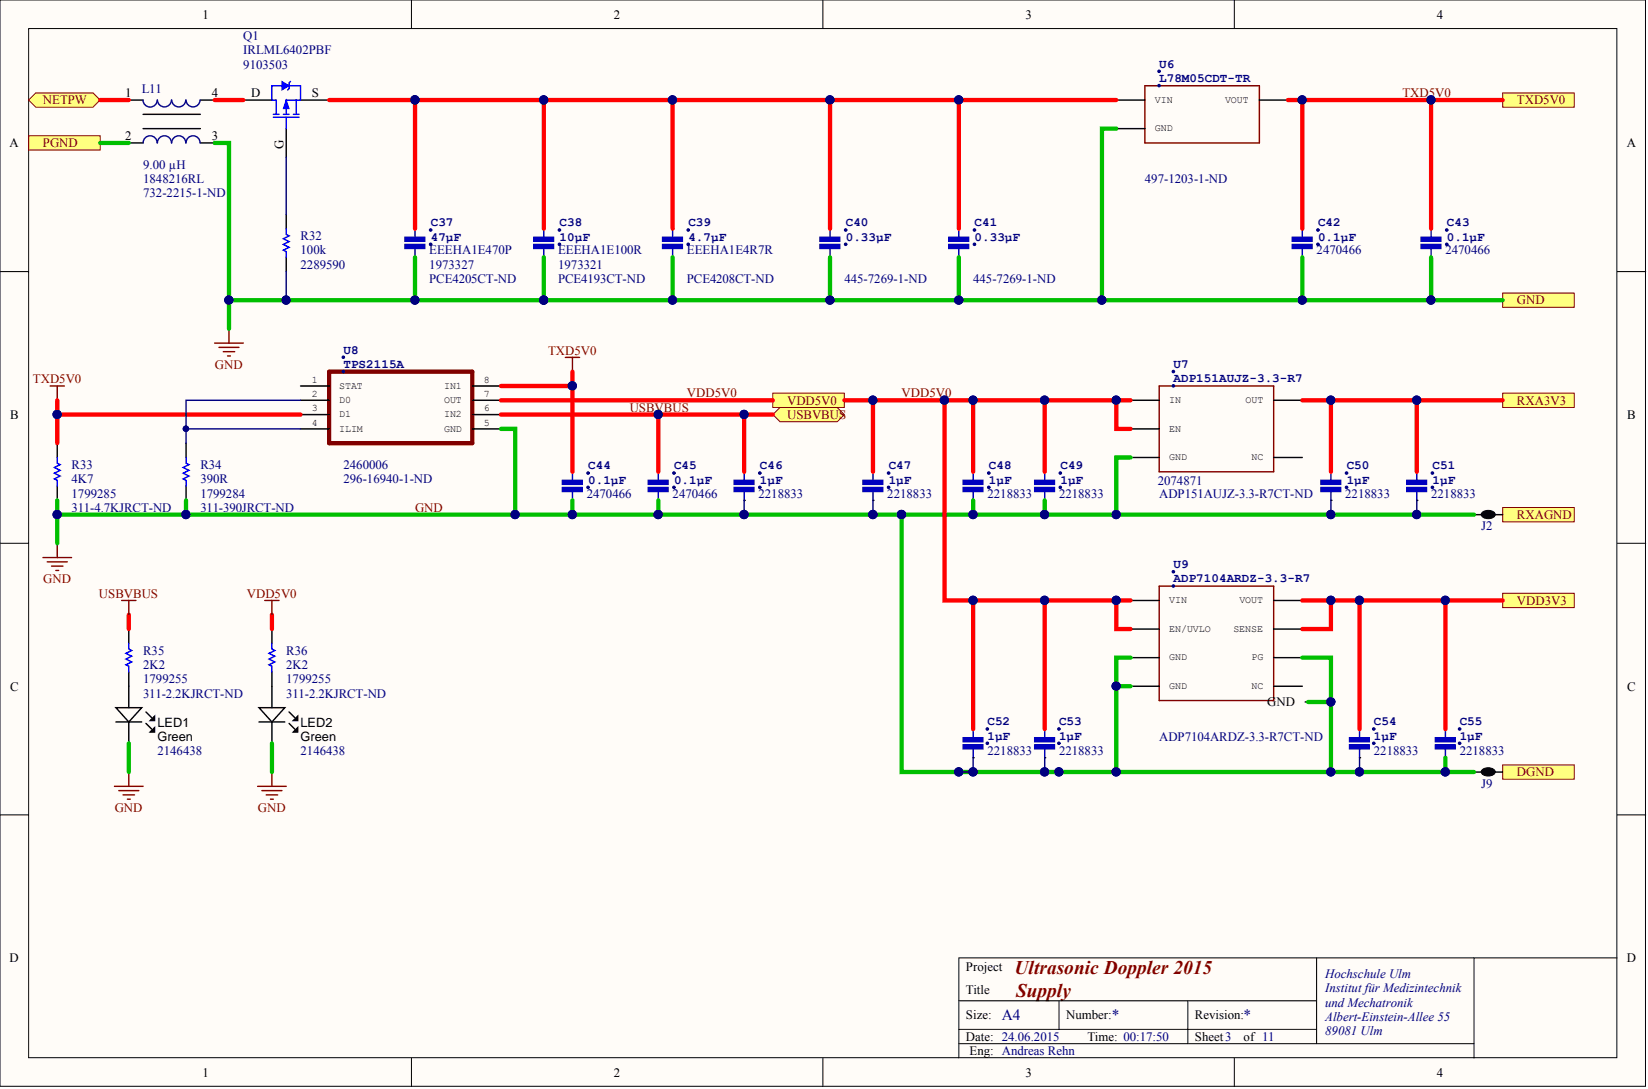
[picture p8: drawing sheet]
<svg xmlns="http://www.w3.org/2000/svg" width="292mm" height="193mm" viewBox="0 0 292 193" stroke-linecap="round" stroke-linejoin="round" font-family="sans-serif">
<defs><g id="words">
<g font-size="3.4" fill="#800000">
<text x="179.8" y="172.5">Ultrasonic Doppler 2015</text>
<text x="180.1" y="176.6">Supply</text>
</g>
<g font-size="2.7" fill="#000080">
<text x="177.6" y="180.8">A4</text>
<text x="197.1" y="180.8">*</text>
<text x="220.4" y="180.8">*</text>
</g>
<g font-size="2.3">
<text x="35.9" y="3.3">1</text>
<text x="108.8" y="3.3">2</text>
<text x="181.7" y="3.3">3</text>
<text x="254.7" y="3.3">4</text>
<text x="22.2" y="17.2">1</text>
<text x="37.5" y="17.2">4</text>
<text x="44.5" y="17.2">D</text>
<text x="55.3" y="17.2">S</text>
<text x="1.7" y="26.1">A</text>
<text x="22.2" y="24.8">2</text>
<text x="37.5" y="24.8">3</text>
<text x="50.2" y="26.5" transform="rotate(-90 50.2 26.5)">G</text>
<text x="288.3" y="26.1">A</text>
<text x="1.8" y="74.2">B</text>
<text x="288.4" y="74.2">B</text>
<text x="1.8" y="122.4">C</text>
<text x="224.6" y="125.1">GND</text>
<text x="288.4" y="122.4">C</text>
<text x="27.9" y="128.7">LED1</text>
<text x="27.9" y="131.3">Green</text>
<text x="53.3" y="128.7">LED2</text>
<text x="53.3" y="131.3">Green</text>
<text x="1.7" y="170.5">D</text>
<text x="171.2" y="172.1">Project</text>
<text x="288.3" y="170.5">D</text>
<text x="171.2" y="176.2">Title</text>
<text x="171.2" y="180.6">Size:</text>
<text x="171.2" y="184.4">Date: 24.06.2015</text>
<text x="189" y="180.6">Number:</text>
<text x="192.8" y="184.4">Time: 00:17:50</text>
<text x="211.8" y="180.6">Revision:</text>
<text x="211.8" y="184.4">Sheet3</text>
<text x="220.4" y="184.4">of 11</text>
<text x="35.9" y="190.8">1</text>
<text x="108.8" y="190.8">2</text>
<text x="171.9" y="187">Eng: Andreas Rehn</text>
<text x="181.7" y="190.8">3</text>
<text x="254.7" y="190.8">4</text>
</g>
<g font-size="2.3" fill="#000080">
<text x="43.1" y="7.1">Q1</text>
<text x="43.1" y="9.6">IRLML6402PBF</text>
<text x="25.1" y="16.5">L11</text>
<text x="43.1" y="12.2">9103503</text>
<text x="25.4" y="29.9">9.00 µH</text>
<text x="25.4" y="32.4">1848216RL</text>
<text x="25.4" y="35">732-2215-1-ND</text>
<text x="202.9" y="32.4">497-1203-1-ND</text>
<text x="53.3" y="47.6">2289590</text>
<text x="53.3" y="42.6">R32</text>
<text x="53.3" y="45.1">100k</text>
<text x="76.1" y="45.1">EEEHA1E470P</text>
<text x="76.1" y="47.6">1973327</text>
<text x="98.9" y="45.1">EEEHA1E100R</text>
<text x="98.9" y="47.6">1973321</text>
<text x="121.8" y="45.1">EEEHA1E4R7R</text>
<text x="233.4" y="45.1">2470466</text>
<text x="256.2" y="45.1">2470466</text>
<text x="76.1" y="50.2">PCE4205CT-ND</text>
<text x="98.9" y="50.2">PCE4193CT-ND</text>
<text x="121.8" y="50.2">PCE4208CT-ND</text>
<text x="149.7" y="50.2">445-7269-1-ND</text>
<text x="172.5" y="50.2">445-7269-1-ND</text>
<text x="12.7" y="83.1">R33</text>
<text x="35.5" y="83.1">R34</text>
<text x="60.9" y="83.1">2460006</text>
<text x="12.7" y="88.2">1799285</text>
<text x="12.7" y="85.6">4K7</text>
<text x="35.5" y="88.2">1799284</text>
<text x="35.5" y="85.6">390R</text>
<text x="60.9" y="85.6">296-16940-1-ND</text>
<text x="104" y="88.2">2470466</text>
<text x="119.2" y="88.2">2470466</text>
<text x="134.4" y="88.2">2218833</text>
<text x="157.3" y="88.2">2218833</text>
<text x="175" y="88.2">2218833</text>
<text x="187.7" y="88.2">2218833</text>
<text x="205.2" y="85.9">2074871</text>
<text x="205.5" y="88.2">ADP151AUJZ-3.3-R7CT-ND</text>
<text x="238.4" y="88.2">2218833</text>
<text x="253.7" y="88.2">2218833</text>
<text x="12.7" y="90.7">311-4.7KJRCT-ND</text>
<text x="35.5" y="90.7">311-390JRCT-ND</text>
<text x="262.5" y="94">J2</text>
<text x="25.4" y="116">R35</text>
<text x="25.4" y="118.6">2K2</text>
<text x="50.7" y="116">R36</text>
<text x="50.7" y="118.6">2K2</text>
<text x="25.4" y="123.6">311-2.2KJRCT-ND</text>
<text x="25.4" y="121.1">1799255</text>
<text x="50.7" y="123.6">311-2.2KJRCT-ND</text>
<text x="50.7" y="121.1">1799255</text>
<text x="205.5" y="131.2">ADP7104ARDZ-3.3-R7CT-ND</text>
<text x="27.9" y="133.8">2146438</text>
<text x="53.3" y="133.8">2146438</text>
<text x="175" y="133.8">2218833</text>
<text x="187.7" y="133.8">2218833</text>
<text x="243.5" y="133.8">2218833</text>
<text x="258.7" y="133.8">2218833</text>
<text x="262.5" y="139.6">J9</text>
<text x="234.9" y="173.3">Hochschule Ulm</text>
<text x="234.9" y="175.8">Institut für Medizintechnik</text>
<text x="234.9" y="178.4">und Mechatronik</text>
<text x="234.9" y="180.9">Albert-Einstein-Allee 55</text>
<text x="234.9" y="183.4">89081 Ulm</text>
</g>
<g font-size="2.3" fill="#800000">
<text x="248.6" y="17.2">TXD5V0</text>
<text x="7.6" y="18.5">NETPW</text>
<text x="268.9" y="18.5">TXD5V0</text>
<text x="7.6" y="26.1">PGND</text>
<text x="268.9" y="54">GND</text>
<text x="38.1" y="65.4">GND</text>
<text x="97.2" y="62.8">TXD5V0</text>
<text x="5.8" y="67.9">TXD5V0</text>
<text x="121.8" y="70.4">VDD5V0</text>
<text x="139.5" y="71.7">VDD5V0</text>
<text x="159.8" y="70.4">VDD5V0</text>
<text x="268.9" y="71.7">RXA3V3</text>
<text x="111.6" y="73">USBVBUS</text>
<text x="139.5" y="74.2">USBVBUS</text>
<text x="73.6" y="90.7">GND</text>
<text x="268.9" y="92">RXAGND</text>
<text x="7.7" y="103.4">GND</text>
<text x="17.5" y="105.9">USBVBUS</text>
<text x="43.8" y="105.9">VDD5V0</text>
<text x="268.9" y="107.2">VDD3V3</text>
<text x="268.9" y="137.6">DGND</text>
<text x="20.3" y="143.9">GND</text>
<text x="45.7" y="143.9">GND</text>
</g>
<g font-size="2.2" fill="#000080">
<text x="205.5" y="12">U6</text>
<text x="205.5" y="14.5">L78M05CDT-TR</text>
<text x="76.4" y="40.1">C37</text>
<text x="99.2" y="40.1">C38</text>
<text x="122" y="40.1">C39</text>
<text x="149.9" y="40.1">C40</text>
<text x="172.7" y="40.1">C41</text>
<text x="233.6" y="40.1">C42</text>
<text x="256.4" y="40.1">C43</text>
<text x="76.4" y="42.6">47µF</text>
<text x="99.2" y="42.6">10µF</text>
<text x="122" y="42.6">4.7µF</text>
<text x="149.9" y="42.6">0.33µF</text>
<text x="172.7" y="42.6">0.33µF</text>
<text x="233.6" y="42.6">0.1µF</text>
<text x="256.4" y="42.6">0.1µF</text>
<text x="60.9" y="62.7">U8</text>
<text x="60.9" y="65.2">TPS2115A</text>
<text x="208" y="65.2">U7</text>
<text x="208" y="67.7">ADP151AUJZ-3.3-R7</text>
<text x="104.3" y="83.2">C44</text>
<text x="119.5" y="83.2">C45</text>
<text x="134.7" y="83.2">C46</text>
<text x="157.5" y="83.2">C47</text>
<text x="175.3" y="83.2">C48</text>
<text x="188" y="83.2">C49</text>
<text x="238.7" y="83.2">C50</text>
<text x="253.9" y="83.2">C51</text>
<text x="104.3" y="85.7">0.1µF</text>
<text x="119.5" y="85.7">0.1µF</text>
<text x="134.7" y="85.7">1µF</text>
<text x="157.5" y="85.7">1µF</text>
<text x="175.3" y="85.7">1µF</text>
<text x="188" y="85.7">1µF</text>
<text x="238.7" y="85.7">1µF</text>
<text x="253.9" y="85.7">1µF</text>
<text x="208" y="100.7">U9</text>
<text x="208" y="103.2">ADP7104ARDZ-3.3-R7</text>
<text x="175" y="128.5">C52</text>
<text x="175" y="131.1">1µF</text>
<text x="187.7" y="128.5">C53</text>
<text x="187.7" y="131.1">1µF</text>
<text x="243.5" y="128.5">C54</text>
<text x="243.5" y="131.1">1µF</text>
<text x="258.7" y="128.5">C55</text>
<text x="258.7" y="131.1">1µF</text>
</g>
<g font-size="1.8">
<text x="204.7" y="23.3">GND</text>
<text x="204.7" y="18.2">VIN</text>
<text x="217.1" y="18.2">VOUT</text>
<text x="55.3" y="67.8">1</text>
<text x="55.3" y="70.4">2</text>
<text x="60.1" y="68.9">STAT</text>
<text x="60.1" y="71.4">D0</text>
<text x="78.7" y="68.9">IN1</text>
<text x="78.7" y="71.4">OUT</text>
<text x="85.7" y="67.8">8</text>
<text x="85.7" y="70.4">7</text>
<text x="207.2" y="71.4">IN</text>
<text x="220.8" y="71.4">OUT</text>
<text x="55.3" y="72.9">3</text>
<text x="55.3" y="75.5">4</text>
<text x="60.1" y="73.9">D1</text>
<text x="60.1" y="76.5">ILIM</text>
<text x="78.7" y="73.9">IN2</text>
<text x="78.7" y="76.5">GND</text>
<text x="85.7" y="72.9">6</text>
<text x="85.7" y="75.5">5</text>
<text x="207.2" y="76.5">EN</text>
<text x="207.2" y="81.5">GND</text>
<text x="221.8" y="81.5">NC</text>
<text x="207.2" y="106.9">VIN</text>
<text x="219.7" y="106.9">VOUT</text>
<text x="207.2" y="111.9">EN/UVLO</text>
<text x="218.6" y="111.9">SENSE</text>
<text x="207.2" y="117">GND</text>
<text x="221.8" y="117">PG</text>
<text x="207.2" y="122.1">GND</text>
<text x="221.8" y="122.1">NC</text>
</g>
</g></defs>
<g fill="#fffcf8" stroke="#000" stroke-width=".18">
<path d="M0 0h291.7v192.5h-291.7z"/>
<path d="M5.1 5.1h281.5v182.3h-281.5z"/>
</g>
<g fill="none" stroke="#000" stroke-width=".18">
<path d="M72.9 0v5.1M145.9 0v5.1M218.8 0v5.1M0 48.1h5.1M286.6 48.1h5.1M0 96.3h5.1M286.6 96.3h5.1M0 144.4h5.1M286.6 144.4h5.1M169.9 177.3h63.5M187.7 177.3v5.1M210.5 177.3v7.6"/>
<path d="M233.4 169.7v15.2M261.3 169.7h-91.4v17.8M286.6 169.7h-25.3v17.8M72.9 187.5v5M145.9 187.5v5M169.9 182.4h63.5M169.9 184.9h91.4M218.8 187.5v5"/>
</g>
<g fill="#ffff80" stroke="#800000" stroke-width=".18">
<path d="M137 73.5l1.2-1.3h10.2l1.3 1.3-1.3 1.2h-10.2z" fill-rule="evenodd"/>
<path d="M5.1 24.1h12.7v2.5h-12.7z" fill-rule="evenodd"/>
<path d="M266.3 105.1h12.7v2.6h-12.7z" fill-rule="evenodd"/>
<path d="M266.3 69.7h12.7v2.5h-12.7z" fill-rule="evenodd"/>
<path d="M266.3 135.5h12.7v2.6h-12.7z" fill-rule="evenodd"/>
<path d="M5.1 17.7l1.2-1.2h10.2l1.3 1.2-1.3 1.3h-10.2z" fill-rule="evenodd"/>
</g>
<path d="M43.1 17.7h5.1M53.3 17.7h5M50.7 22.8v5.1M50.7 38v2.5M50.7 45.6v2.5" fill="none" stroke="#000" stroke-width=".25"/>
<path d="M49 17.7v2.6M50 15.2h-1.8v2.5M51.2 15.2h2.1M52.5 17.7v2.6M53.3 17.7h-2.6v2.6M48.4 20.3h1.1M48.4 20.8h4.6M50.2 20.3h1M50.7 20.8v2M52 20.3h1M50.7 40.5v1l.5 .3-1 .5 1 .5-1 .5 1 .5-1 .5 .5 .3v1" fill="none" stroke="#00f" stroke-width=".25"/>
<path d="M50.7 17.7l.5 1.5h-1z" fill="#00f"/>
<path d="M50.7 17.7l.5 1.5h-1z" fill="none" stroke="#00f" stroke-width=".18"/>
<path d="M48.2 17.7h.8M53.3 15.2v2.5" fill="none" stroke="#00f" stroke-width=".25"/>
<path d="M50 14.4l1.2 .8-1.2 .8z" fill="#00f"/>
<path d="M50 14.4l1.2 .8-1.2 .8z" fill="none" stroke="#00f" stroke-width=".18"/>
<path d="M51.5 14.4l-.3 .3v1l-.2 .3M10.1 81.1v1l.6 .2-1.1 .5 1.1 .5-1.1 .6 1.1 .5-1.1 .5 .5 .2v1M33 81.1v1l.5 .2-1 .5 1 .5-1 .6 1 .5-1 .5 .5 .2v1" fill="none" stroke="#00f" stroke-width=".25"/>
<g fill="none" stroke="#0000bf" stroke-width=".25">
<path d="M73.6 40.5v1.5M73.6 44.1v1.5M96.4 40.5v1.5M96.4 44.1v1.5M119.2 40.5v1.5M119.2 44.1v1.5M147.1 40.5v1.5M147.1 44.1v1.5M169.9 40.5v1.5M169.9 44.1v1.5M230.8 40.5v1.5M230.8 44.1v1.5"/>
<path d="M253.7 40.5v1.5M253.7 44.1v1.5M101.5 83.6v1.5M101.5 87.1v1.6M116.7 83.6v1.5M116.7 87.1v1.6M154.7 83.6v1.5M154.7 87.1v1.6"/>
</g>
<g fill="#0000bf" stroke="#0000bf" stroke-width=".25">
<path d="M71.8 42h3.5v.8h-3.5z"/>
<path d="M71.8 43.3h3.5v.7h-3.5z"/>
<path d="M94.6 42h3.5v.8h-3.5z"/>
<path d="M94.6 43.3h3.5v.7h-3.5z"/>
<path d="M117.4 42h3.5v.8h-3.5z"/>
<path d="M117.4 43.3h3.5v.7h-3.5z"/>
<path d="M99.7 85.1h3.5v.7h-3.5z"/>
<path d="M99.7 86.4h3.5v.7h-3.5z"/>
<path d="M114.9 85.1h3.5v.7h-3.5z"/>
<path d="M114.9 86.4h3.5v.7h-3.5z"/>
<path d="M153 85.1h3.5v.7h-3.5z"/>
<path d="M153 86.4h3.5v.7h-3.5z"/>
<path d="M145.3 42h3.5v.8h-3.5z"/>
<path d="M145.3 43.3h3.5v.7h-3.5z"/>
<path d="M168.2 42h3.5v.8h-3.5z"/>
<path d="M168.2 43.3h3.5v.7h-3.5z"/>
<path d="M229.1 42h3.5v.8h-3.5z"/>
<path d="M229.1 43.3h3.5v.7h-3.5z"/>
<path d="M251.9 42h3.5v.8h-3.5z"/>
<path d="M251.9 43.3h3.5v.7h-3.5z"/>
</g>
<g fill="none" stroke="#000" stroke-width=".25">
<path d="M197.9 17.7h5M223.2 17.7h5.1M197.9 22.8h5M73.6 40.5h.1M73.6 45.6h.1M96.4 40.5h.1M96.4 45.6h.1M119.2 40.5h.1M119.2 45.6h.1M147.1 40.5h.1M147.1 45.6h.1M169.9 40.5h.1"/>
<path d="M169.9 45.6h.1M230.8 40.5h.1M230.8 45.6h.1M253.7 40.5h.1M253.7 45.6h.1M10.1 78.5v2.6M33 78.5v2.6M53.3 68.4h5M53.3 70.9h5M53.3 73.5h5M53.3 76h5M83.7 68.4h5.1"/>
<path d="M83.7 70.9h5.1M83.7 73.5h5.1M83.7 76h5.1M10.1 86.1v2.6M33 86.1v2.6M101.5 83.6h.1M101.5 88.7h.1M116.7 83.6h.1M116.7 88.7h.1M154.7 83.6h.1M154.7 88.7h.1"/>
</g>
<g fill="#000080" stroke="#000080" stroke-width=".18">
<circle cx="76.3" cy="40.8" r=".23"/>
<circle cx="76.3" cy="43.3" r=".23"/>
<circle cx="99.2" cy="40.8" r=".23"/>
<circle cx="99.2" cy="43.3" r=".23"/>
<circle cx="122" cy="40.8" r=".23"/>
<circle cx="122" cy="43.3" r=".23"/>
<circle cx="205.4" cy="12.6" r=".23"/>
<circle cx="205.4" cy="15.2" r=".23"/>
<circle cx="60.9" cy="63.3" r=".23"/>
<circle cx="60.9" cy="65.8" r=".23"/>
<circle cx="104.2" cy="83.8" r=".23"/>
<circle cx="104.2" cy="86.4" r=".23"/>
<circle cx="119.4" cy="83.8" r=".23"/>
<circle cx="119.4" cy="86.4" r=".23"/>
<circle cx="157.5" cy="83.8" r=".23"/>
<circle cx="157.5" cy="86.4" r=".23"/>
<circle cx="149.9" cy="40.8" r=".23"/>
<circle cx="149.9" cy="43.3" r=".23"/>
<circle cx="172.7" cy="40.8" r=".23"/>
<circle cx="172.7" cy="43.3" r=".23"/>
<circle cx="233.6" cy="40.8" r=".23"/>
<circle cx="233.6" cy="43.3" r=".23"/>
<circle cx="256.4" cy="40.8" r=".23"/>
<circle cx="256.4" cy="43.3" r=".23"/>
</g>
<path d="M202.9 15.2h20.3v10.1h-20.3z" fill="none" stroke="#800000" stroke-width=".25"/>
<path d="M58.3 65.9h25.4v12.6h-25.4z" fill="none" stroke="#800000" stroke-width=".76"/>
<path d="M266.3 89.9h12.7v2.6h-12.7z" fill-rule="evenodd" fill="#ffff80" stroke="#800000" stroke-width=".18"/>
<path d="M205.5 68.4h20.3v15.2h-20.3zM205.5 103.9h20.3v20.2h-20.3z" fill="none" stroke="#800000" stroke-width=".25"/>
<g fill="none" stroke="#000" stroke-width=".25">
<path d="M200.4 70.9h5.1M200.4 76h5.1M225.8 70.9h5M131.9 83.6h.1M131.9 88.7h.1M172.5 83.6h.1M172.5 88.7h.1M185.2 83.6h.1M185.2 88.7h.1M200.4 81.1h5.1M225.8 81.1h5M235.9 83.6h.1"/>
<path d="M235.9 88.7h.1M251.1 83.6h.1M251.1 88.7h.1M22.8 111.5v2.5M22.8 119.1v6.3M48.2 111.5v2.5M48.2 119.1v6.3M200.4 106.4h5.1M200.4 111.5h5.1M200.4 116.5h5.1M225.8 106.4h5M225.8 111.5h5"/>
<path d="M225.8 116.5h5M20.5 125.4h4.6l-2.3 2.5zM20.5 127.9h4.6M22.8 127.9v3.8M25.9 128.2l1 1M25.9 126.2l1 1M26.6 129.7l.8-.8v.8zM26.6 127.7l.8-.8v.8zM45.9 125.4h4.6l-2.3 2.5zM45.9 127.9h4.6M48.2 127.9v3.8M51.2 128.2l1.1 1"/>
<path d="M51.2 126.2l1.1 1M52 129.7l.8-.8v.8zM52 127.7l.8-.8v.8zM172.5 129.2h.1M172.5 134.3h.1M185.2 129.2h.1M185.2 134.3h.1M200.4 121.6h5.1M225.8 121.6h5M231.3 124.4h.5M241 129.2h.1M241 134.3h.1"/>
<path d="M256.2 129.2h.1M256.2 134.3h.1"/>
</g>
<g fill="#000080" stroke="#000080" stroke-width=".18">
<circle cx="208" cy="65.8" r=".23"/>
<circle cx="208" cy="68.4" r=".23"/>
<circle cx="208" cy="101.3" r=".23"/>
<circle cx="208" cy="103.8" r=".23"/>
<circle cx="175" cy="129.2" r=".23"/>
<circle cx="175" cy="131.7" r=".23"/>
<circle cx="243.5" cy="129.2" r=".23"/>
<circle cx="243.5" cy="131.7" r=".23"/>
<circle cx="187.7" cy="129.2" r=".23"/>
<circle cx="187.7" cy="131.7" r=".23"/>
<circle cx="258.7" cy="129.2" r=".23"/>
<circle cx="258.7" cy="131.7" r=".23"/>
<circle cx="175.3" cy="83.8" r=".23"/>
<circle cx="175.3" cy="86.4" r=".23"/>
<circle cx="253.9" cy="83.8" r=".23"/>
<circle cx="253.9" cy="86.4" r=".23"/>
<circle cx="187.9" cy="83.8" r=".23"/>
<circle cx="187.9" cy="86.4" r=".23"/>
<circle cx="134.7" cy="83.8" r=".23"/>
<circle cx="134.7" cy="86.4" r=".23"/>
<circle cx="238.7" cy="83.8" r=".23"/>
<circle cx="238.7" cy="86.4" r=".23"/>
</g>
<g fill="none" stroke="#0000bf" stroke-width=".25">
<path d="M131.9 83.6v1.5M131.9 87.1v1.6M172.5 83.6v1.5M172.5 87.1v1.6M185.2 83.6v1.5M185.2 87.1v1.6M235.9 83.6v1.5M235.9 87.1v1.6M251.1 83.6v1.5M251.1 87.1v1.6M172.5 129.2v1.5M172.5 132.7v1.6"/>
<path d="M185.2 129.2v1.5M185.2 132.7v1.6M241 129.2v1.5M241 132.7v1.6M256.2 129.2v1.5M256.2 132.7v1.6"/>
</g>
<g fill="#0000bf" stroke="#0000bf" stroke-width=".25">
<path d="M170.7 130.7h3.5v.7h-3.5z"/>
<path d="M170.7 132h3.5v.7h-3.5z"/>
<path d="M239.2 130.7h3.5v.7h-3.5z"/>
<path d="M239.2 132h3.5v.7h-3.5z"/>
<path d="M183.4 130.7h3.5v.7h-3.5z"/>
<path d="M183.4 132h3.5v.7h-3.5z"/>
<path d="M254.4 130.7h3.5v.7h-3.5z"/>
<path d="M254.4 132h3.5v.7h-3.5z"/>
<path d="M170.7 85.1h3.5v.7h-3.5z"/>
<path d="M170.7 86.4h3.5v.7h-3.5z"/>
<path d="M249.3 85.1h3.5v.7h-3.5z"/>
<path d="M249.3 86.4h3.5v.7h-3.5z"/>
<path d="M183.4 85.1h3.5v.7h-3.5z"/>
<path d="M183.4 86.4h3.5v.7h-3.5z"/>
<path d="M130.1 85.1h3.5v.7h-3.5z"/>
<path d="M130.1 86.4h3.5v.7h-3.5z"/>
<path d="M234.1 85.1h3.5v.7h-3.5z"/>
<path d="M234.1 86.4h3.5v.7h-3.5z"/>
</g>
<path d="M26.6 129.7l.8-.8v.8zM26.6 127.7l.8-.8v.8zM52 129.7l.8-.8v.8zM52 127.7l.8-.8v.8z" fill="#000"/>
<path d="M22.8 114v1l.5 .3-1 .5 1 .5-1 .5 1 .5-1 .5 .5 .3v1M48.2 114v1l.5 .3-1 .5 1 .5-1 .5 1 .5-1 .5 .5 .3v1" fill="none" stroke="#00f" stroke-width=".25"/>
<g fill="#ffff80" stroke="#800000" stroke-width=".18">
<path d="M266.3 16.5h12.7v2.5h-12.7z" fill-rule="evenodd"/>
<path d="M137 69.7h12.7v2.5h-12.7z" fill-rule="evenodd"/>
</g>
<path d="M22.8 17.7h2.6M35.5 17.7h2.5M22.8 25.3h2.6M25.4 20.3h10.1M25.4 22.8h10.1M35.5 25.3h2.5M261.3 91.2h5M261.3 136.8h5" fill="none" stroke="#000" stroke-width=".25"/>
<path d="M262.6 90.9a1.69 1.69 0 0 1 2.3 0l.1 .3a1.42 1.42 0 0 1-2.5 0zM262.6 136.5a1.69 1.69 0 0 1 2.3 0l.1 .3a1.42 1.42 0 0 1-2.5 0z" fill="#000" stroke="#000" stroke-width=".18"/>
<path d="M27.9 17.7a1.27 1.27 0 0 1-1.3 1.3 1.27 1.27 0 0 1-1.3-1.3M30.4 17.7a1.24 1.24 0 0 1-1.3 1.2 1.24 1.24 0 0 1-1.2-1.2M32.9 17.7a1.24 1.24 0 0 1-1.2 1.2 1.24 1.24 0 0 1-1.3-1.2M35.5 17.7a1.24 1.24 0 0 1-1.3 1.2 1.24 1.24 0 0 1-1.2-1.2M27.9 25.3a1.24 1.24 0 0 0-1.3-1.2 1.24 1.24 0 0 0-1.2 1.2M30.4 25.3a1.24 1.24 0 0 0-1.3-1.2 1.24 1.24 0 0 0-1.2 1.2M32.9 25.3a1.24 1.24 0 0 0-1.2-1.2 1.24 1.24 0 0 0-1.3 1.2M35.5 25.3a1.24 1.24 0 0 0-1.3-1.2 1.24 1.24 0 0 0-1.2 1.2" fill="none" stroke="#0c0087" stroke-width=".25"/>
<path d="M266.3 51.9h12.7v2.6h-12.7z" fill-rule="evenodd" fill="#ffff80" stroke="#800000" stroke-width=".18"/>
<g fill="none" stroke="#800000" stroke-width=".25">
<path d="M40.6 58.3v2.5M8.9 68.4h2.5M10.1 68.4v2.5M38 60.8h5.1M38.8 61.6h3.6M39.6 62.3h2M40.3 63.1h.5M100.2 63.3h2.5M101.5 63.3v2.6M7.6 98.8h5.1M8.4 99.6h3.5M10.1 96.3v2.5"/>
<path d="M9.1 100.3h2.1M9.9 101.1h.5M21.6 106.4h2.5M22.8 106.4v2.5M46.9 106.4h2.6M48.2 106.4v2.5M20.3 139.3h5.1M22.8 136.8v2.5M45.7 139.3h5M48.2 136.8v2.5M21.1 140.1h3.5M21.8 140.9h2"/>
<path d="M22.6 141.6h.5M46.4 140.1h3.6M47.2 140.9h2M47.9 141.6h.5"/>
</g>
<path d="M50.7 27.9v10.1M50.7 48.1v5.1M33 76v2.5M53.3 70.9h-20.3v5.1h20.3M131.9 88.7v2.5M154.7 88.7v2.5M235.9 88.7v2.5M251.1 88.7v2.5M172.5 134.3v2.5h-2.6M185.2 134.3v2.5h2.5M241 134.3v2.5" fill="none" stroke="#000080" stroke-width=".25"/>
<g fill="#000080" stroke="#000080" stroke-width=".18">
<circle cx="50.7" cy="53.2" r=".74"/>
<circle cx="96.4" cy="53.2" r=".74"/>
<circle cx="96.4" cy="17.7" r=".74"/>
<circle cx="73.5" cy="17.7" r=".74"/>
<circle cx="119.2" cy="17.7" r=".74"/>
<circle cx="73.5" cy="53.2" r=".74"/>
<circle cx="119.2" cy="53.2" r=".74"/>
<circle cx="116.7" cy="73.4" r=".74"/>
<circle cx="10.1" cy="73.4" r=".74"/>
<circle cx="253.6" cy="17.7" r=".74"/>
<circle cx="230.8" cy="17.7" r=".74"/>
<circle cx="230.8" cy="53.2" r=".74"/>
<circle cx="253.6" cy="53.2" r=".74"/>
<circle cx="195.3" cy="53.2" r=".74"/>
<circle cx="235.9" cy="70.9" r=".74"/>
<circle cx="147.1" cy="53.2" r=".74"/>
<circle cx="169.9" cy="53.2" r=".74"/>
<circle cx="235.9" cy="91.2" r=".74"/>
<circle cx="240.9" cy="136.8" r=".74"/>
<circle cx="240.9" cy="106.4" r=".74"/>
<circle cx="256.2" cy="106.4" r=".74"/>
<circle cx="172.5" cy="70.9" r=".74"/>
<circle cx="235.9" cy="106.4" r=".74"/>
<circle cx="169.9" cy="17.7" r=".74"/>
<circle cx="147.1" cy="17.7" r=".74"/>
<circle cx="91.3" cy="91.2" r=".74"/>
<circle cx="101.4" cy="91.2" r=".74"/>
<circle cx="131.9" cy="73.4" r=".74"/>
<circle cx="116.7" cy="91.2" r=".74"/>
<circle cx="159.8" cy="91.2" r=".74"/>
<circle cx="172.5" cy="91.2" r=".74"/>
<circle cx="101.4" cy="68.4" r=".74"/>
<circle cx="131.9" cy="91.2" r=".74"/>
<circle cx="154.7" cy="91.2" r=".74"/>
<circle cx="154.7" cy="70.9" r=".74"/>
<circle cx="251.1" cy="70.9" r=".74"/>
<circle cx="251.1" cy="91.2" r=".74"/>
<circle cx="187.7" cy="136.8" r=".74"/>
<circle cx="185.1" cy="136.8" r=".74"/>
<circle cx="197.8" cy="91.2" r=".74"/>
<circle cx="169.9" cy="136.8" r=".74"/>
<circle cx="172.5" cy="136.8" r=".74"/>
<circle cx="197.8" cy="136.8" r=".74"/>
<circle cx="235.9" cy="136.8" r=".74"/>
<circle cx="256.2" cy="136.8" r=".74"/>
<circle cx="235.9" cy="124.4" r=".74"/>
<circle cx="33" cy="76" r=".48"/>
<circle cx="33" cy="91.2" r=".74"/>
<circle cx="197.8" cy="70.9" r=".74"/>
<circle cx="197.8" cy="106.4" r=".74"/>
<circle cx="185.1" cy="106.4" r=".74"/>
<circle cx="185.1" cy="70.9" r=".74"/>
<circle cx="167.4" cy="70.9" r=".74"/>
<circle cx="172.5" cy="106.4" r=".74"/>
<circle cx="197.8" cy="121.6" r=".74"/>
<circle cx="185.1" cy="91.2" r=".74"/>
<circle cx="10.1" cy="91.2" r=".74"/>
<circle cx="40.6" cy="53.2" r=".74"/>
</g>
<g fill="none" stroke="#00bf00" stroke-width=".76">
<path d="M17.8 25.3h5M38 25.3h2.6v27.9h33v-7.6M197.9 22.8h-2.6v30.4M40.6 53.2v5.1M73.6 53.2h22.8M96.4 45.6v7.6M119.2 45.6v7.6M147.1 45.6v7.6M169.9 45.6v7.6M230.8 45.6v7.6h-134.4M253.7 45.6v7.6h-22.9M253.7 53.2h12.6"/>
<path d="M88.8 76h2.5v15.2h10.2M10.1 91.2v5.1M10.1 88.7v2.5h81.2M33 88.7v2.5M101.5 88.7v2.5h15.2v-2.5M116.7 91.2h43.1M159.8 91.2v45.6h96.4v-2.5M159.8 91.2h12.7M185.2 88.7v2.5M197.9 91.2h63.4M200.4 81.1h-2.5v10.1h-25.4v-2.5M200.4 116.5h-2.5v20.3"/>
<path d="M230.8 116.5h5.1v7.9h-4.1M22.8 131.7v5.1M48.2 131.7v5.1M197.9 121.6h2.5M235.9 124.4v12.4M256.2 136.8h5.1"/>
</g>
<g fill="none" stroke="#f00" stroke-width=".76">
<path d="M17.8 17.7h5M38 17.7h5.1M58.3 17.7h15.3M73.6 17.7v22.8M73.6 17.7h22.8v22.8M96.4 17.7h22.8v22.8M119.2 17.7h78.7M147.1 17.7v22.8M169.9 17.7v22.8M228.3 17.7h2.5M253.7 17.7v22.8M266.3 17.7h-35.5v22.8"/>
<path d="M10.1 70.9v7.6M10.1 73.5h43.2M88.8 70.9h48.2M88.8 73.5h48.2M101.5 68.4v15.2M101.5 65.9v2.5h-12.7M116.7 73.5v10.1M131.9 73.5v10.1M149.7 70.9h48.2v5.1h2.5M154.7 70.9v12.7M167.4 70.9v35.5h30.5M172.5 70.9v12.7"/>
<path d="M185.2 70.9v12.7M197.9 70.9h2.5M230.8 70.9h5.1v12.7M235.9 70.9h30.4M251.1 70.9v12.7M22.8 108.9v2.6M48.2 108.9v2.6M172.5 106.4v22.8M185.2 106.4v22.8M200.4 106.4h-2.5v5.1h2.5M230.8 106.4h35.5M235.9 106.4v5.1h-5.1"/>
<path d="M241 106.4v22.8M256.2 106.4v22.8"/>
</g>
<use href="#words"/>
</svg>
